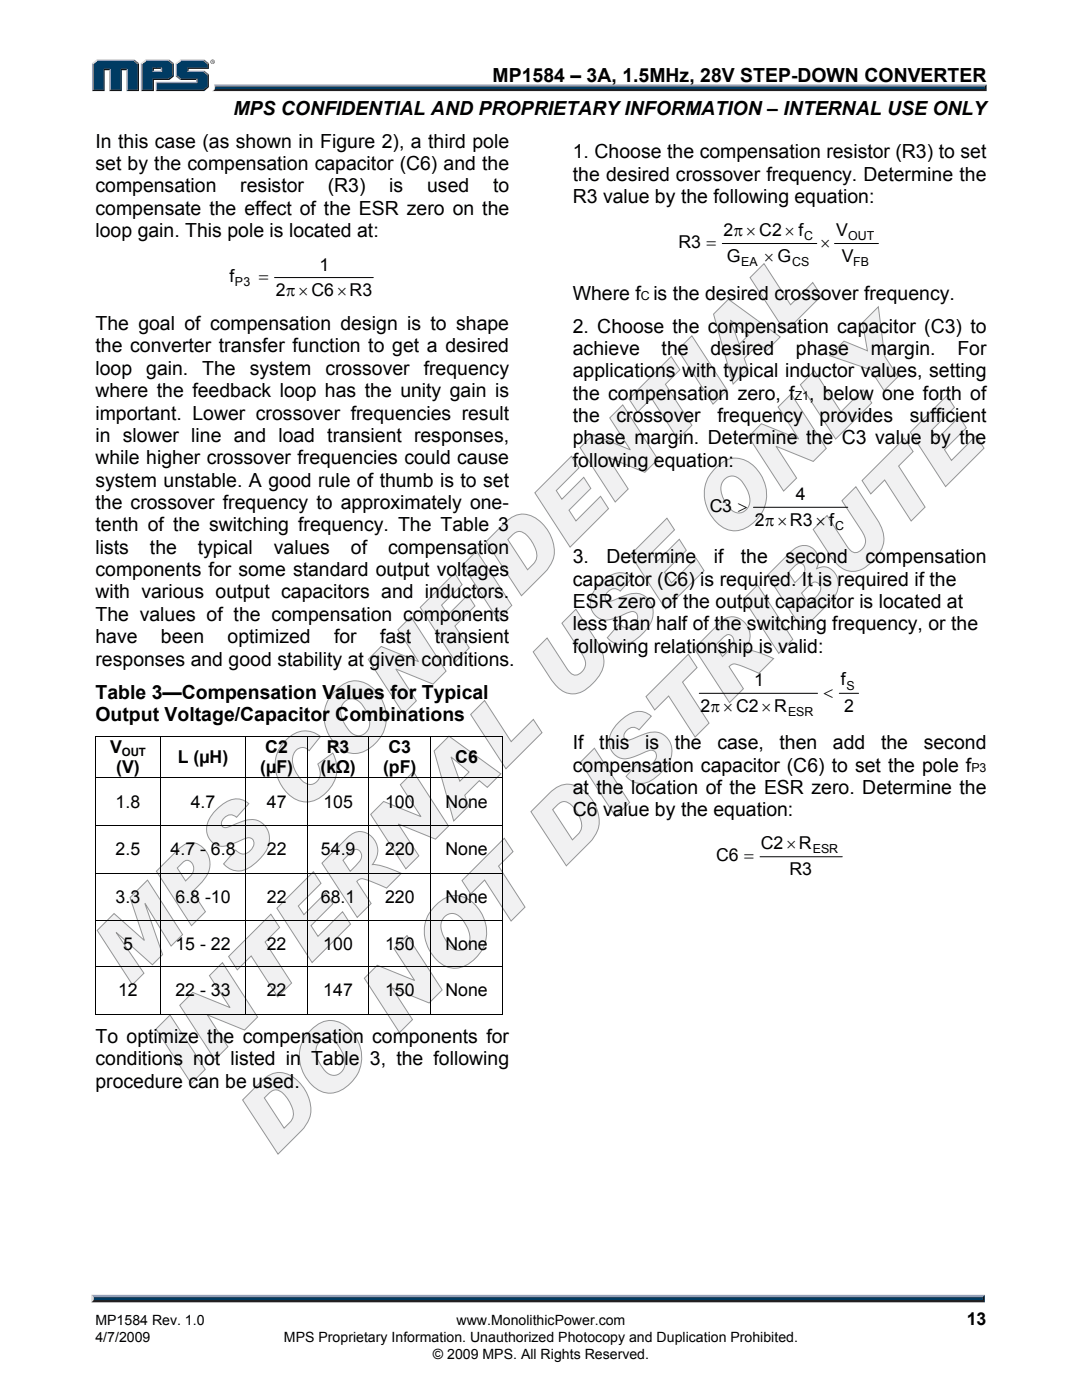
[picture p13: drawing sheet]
<svg xmlns="http://www.w3.org/2000/svg" width="216mm" height="279mm" viewBox="0 0 216 279" stroke-linecap="round" stroke-linejoin="round" font-family="sans-serif">
<defs><g id="words">
<g font-size="3.9">
<text x="98.3" y="16.3">MP1584 – 3A, 1.5MHz, 28V STEP-DOWN CONVERTER</text>
<text x="46.6" y="22.9">MPS CONFIDENTIAL AND PROPRIETARY INFORMATION – INTERNAL USE ONLY</text>
<text x="19" y="29.5">In this case (as shown in Figure 2), a third pole</text>
<text x="19" y="33.9">set by the compensation capacitor (C6) and the</text>
<text x="114.3" y="31.6">1. Choose the compensation resistor (R3) to set</text>
<text x="19" y="38.4">compensation</text>
<text x="48" y="38.4">resistor</text>
<text x="65.4" y="38.4">(R3)</text>
<text x="77.7" y="38.4">is</text>
<text x="85.2" y="38.4">used</text>
<text x="98.4" y="38.4">to</text>
<text x="114.3" y="36">the desired crossover frequency. Determine the</text>
<text x="114.3" y="40.5">R3 value by the following equation:</text>
<text x="19" y="42.8">compensate the effect of the ESR zero on the</text>
<text x="19" y="47.3">loop gain. This pole is located at:</text>
<text x="114.3" y="59.8">Where f is the desired crossover frequency.</text>
<text x="19.1" y="65.9">The goal of compensation design is to shape</text>
<text x="19.1" y="70.3">the converter transfer function to get a desired</text>
<text x="114.3" y="66.4">2. Choose the compensation capacitor (C3) to</text>
<text x="114.3" y="70.8">achieve</text>
<text x="132" y="70.8">the</text>
<text x="141.8" y="70.8">desired</text>
<text x="158.8" y="70.8">phase</text>
<text x="173.7" y="70.8">margin.</text>
<text x="191" y="70.8">For</text>
<text x="19.1" y="74.8">loop</text>
<text x="29.2" y="74.8">gain.</text>
<text x="40.4" y="74.8">The</text>
<text x="49.8" y="74.8">system</text>
<text x="64.9" y="74.8">crossover</text>
<text x="84.5" y="74.8">frequency</text>
<text x="114.3" y="75.3">applications with typical inductor values, setting</text>
<text x="19.1" y="79.3">where the feedback loop has the unity gain is</text>
<text x="19.1" y="83.7">important. Lower crossover frequencies result</text>
<text x="114.3" y="79.7">the compensation zero, f</text>
<text x="161.5" y="79.7">, below one forth of</text>
<text x="19.1" y="88.2">in slower line and load transient responses,</text>
<text x="114.3" y="84.2">the</text>
<text x="114.3" y="88.7">phase margin. Determine the C3 value by the</text>
<text x="123" y="84.2">crossover</text>
<text x="143.1" y="84.2">frequency</text>
<text x="163.5" y="84.2">provides</text>
<text x="181.5" y="84.2">sufficient</text>
<text x="19.1" y="92.6">while higher crossover frequencies could cause</text>
<text x="114.3" y="93.1">following equation:</text>
<text x="19.1" y="97.1">system unstable. A good rule of thumb is to set</text>
<text x="19.1" y="101.6">the crossover frequency to approximately one-</text>
<text x="19.1" y="106">tenth of the switching frequency. The Table 3</text>
<text x="19.1" y="110.5">lists</text>
<text x="29.9" y="110.5">the</text>
<text x="39.5" y="110.5">typical</text>
<text x="54.6" y="110.5">values</text>
<text x="70" y="110.5">of</text>
<text x="77.4" y="110.5">compensation</text>
<text x="114.3" y="112.4">3.</text>
<text x="121" y="112.4">Determine</text>
<text x="142.4" y="112.4">if</text>
<text x="147.8" y="112.4">the</text>
<text x="156.7" y="112.4">second</text>
<text x="172.7" y="112.4">compensation</text>
<text x="19.1" y="115">components for some standard output voltages</text>
<text x="19.1" y="119.4">with various output capacitors and inductors.</text>
<text x="114.3" y="116.9">capacitor (C6) is required. It is required if the</text>
<text x="19.1" y="123.9">The values of the compensation components</text>
<text x="114.3" y="121.3">ESR zero of the output capacitor is located at</text>
<text x="114.3" y="125.8">less than half of the switching frequency, or the</text>
<text x="19.1" y="128.4">have</text>
<text x="32.1" y="128.4">been</text>
<text x="45.4" y="128.4">optimized</text>
<text x="66.7" y="128.4">for</text>
<text x="75.8" y="128.4">fast</text>
<text x="86.7" y="128.4">transient</text>
<text x="114.3" y="130.3">following relationship is valid:</text>
<text x="19.1" y="132.8">responses and good stability at given conditions.</text>
<text x="19" y="139.4">Table 3—Compensation Values for Typical</text>
<text x="19" y="143.9">Output Voltage/Capacitor Combinations</text>
<text x="114.3" y="149.5">If</text>
<text x="119.6" y="149.5">this</text>
<text x="128.7" y="149.5">is</text>
<text x="134.7" y="149.5">the</text>
<text x="143.1" y="149.5">case,</text>
<text x="155.5" y="149.5">then</text>
<text x="166.2" y="149.5">add</text>
<text x="175.8" y="149.5">the</text>
<text x="184.3" y="149.5">second</text>
<text x="114.3" y="154">compensation capacitor (C6) to set the pole f</text>
<text x="114.3" y="158.5">at the location of the ESR zero. Determine the</text>
<text x="114.3" y="162.9">C6 value by the equation:</text>
<text x="19" y="208.2">To optimize the compensation components for</text>
<text x="19" y="212.6">conditions not listed in Table 3, the following</text>
<text x="19" y="217.1">procedure can be used.</text>
</g>
<g font-size="3.5">
<text x="144.4" y="47">2π × C2× f</text>
<text x="166.9" y="47">V</text>
<text x="135.4" y="49.5">R3 =</text>
<text x="145" y="52.3">G</text>
<text x="152.5" y="52.3">× G</text>
<text x="163.7" y="49.5">×</text>
<text x="168" y="52.3">V</text>
<text x="45.8" y="56.3">f</text>
<text x="51.6" y="56.3">=</text>
<text x="55" y="59.1">2π × C6 ×R3</text>
<text x="63.8" y="54">1</text>
<text x="158.8" y="99.9">4</text>
<text x="141.6" y="102.1">C3 &gt;</text>
<text x="150.6" y="104.9">2π ×R3 × f</text>
<text x="150.5" y="137">1</text>
<text x="167.8" y="136.8">f</text>
<text x="139.8" y="142">2π × C2×R</text>
<text x="164.3" y="139.2">&lt;</text>
<text x="168.5" y="142">2</text>
<text x="21.9" y="150.3">V</text>
<text x="23.2" y="154.3">(V)</text>
<text x="35.5" y="152.3">L (µH)</text>
<text x="51.9" y="154.3">(µF)</text>
<text x="52.9" y="150.3">C2</text>
<text x="63.9" y="154.3">(kΩ)</text>
<text x="65.2" y="150.3">R3</text>
<text x="76.4" y="154.3">(pF)</text>
<text x="77.5" y="150.3">C3</text>
<text x="90.8" y="152.3">C6</text>
<text x="23.1" y="161.2">1.8</text>
<text x="38.1" y="161.2">4.7</text>
<text x="53.3" y="161.2">47</text>
<text x="64.5" y="161.2">105</text>
<text x="76.8" y="161.2">100</text>
<text x="88.9" y="161.2">None</text>
<text x="23.1" y="170.7">2.5</text>
<text x="34" y="170.7">4.7 - 6.8</text>
<text x="53.3" y="170.7">22</text>
<text x="64" y="170.7">54.9</text>
<text x="76.9" y="170.7">220</text>
<text x="88.9" y="170.7">None</text>
<text x="142.9" y="171.9">C6 =</text>
<text x="151.8" y="169.4">C2×R</text>
<text x="157.5" y="174.7">R3</text>
<text x="23.1" y="180.3">3.3</text>
<text x="35" y="180.3">6.8 -10</text>
<text x="53.2" y="180.3">22</text>
<text x="64" y="180.3">68.1</text>
<text x="76.8" y="180.3">220</text>
<text x="88.9" y="180.3">None</text>
<text x="24.6" y="189.5">5</text>
<text x="35" y="189.5">15 - 22</text>
<text x="53.2" y="189.5">22</text>
<text x="64.5" y="189.5">100</text>
<text x="76.8" y="189.5">150</text>
<text x="88.9" y="189.5">None</text>
<text x="23.6" y="198.8">12</text>
<text x="35" y="198.8">22 - 33</text>
<text x="53.2" y="198.8">22</text>
<text x="64.5" y="198.8">147</text>
<text x="76.8" y="198.8">150</text>
<text x="88.9" y="198.8">None</text>
<text x="192.9" y="264.5">13</text>
</g>
<g font-size="2.8">
<text x="19" y="267.9">4/7/2009</text>
<text x="19" y="264.5">MP1584 Rev. 1.0</text>
<text x="56.7" y="267.9">MPS Proprietary Information. Unauthorized Photocopy and Duplication Prohibited.</text>
<text x="91.1" y="264.5">www.MonolithicPower.com</text>
<text x="86.4" y="271.1">© 2009 MPS. All Rights Reserved.</text>
</g>
<g font-size="2.5">
<text x="160.4" y="47.9">C</text>
<text x="169.2" y="47.9">OUT</text>
<text x="147.9" y="53.1">EA</text>
<text x="158.1" y="53.1">CS</text>
<text x="170.2" y="53.1">FB</text>
<text x="46.9" y="57.2">P3</text>
<text x="127.9" y="59.8">C</text>
<text x="158.6" y="79.7">Z1</text>
<text x="166.6" y="105.8">C</text>
<text x="168.9" y="137.7">S</text>
<text x="157.2" y="142.9">ESR</text>
<text x="193.8" y="154">P3</text>
<text x="162.2" y="170.3">ESR</text>
</g>
<text font-size="2.3" x="24.3" y="150.8">OUT</text>
</g></defs>
<g fill="#f1f1f2">
<path d="M29.4 175.6l7 10.9-2.3 2.3-5.1-8.5 3.4 10.2-2 2-7.2-6.4 5.5 8.1-2.3 2.3-7-10.8 3.4-3.4 6 5.3-2.9-8.5z"/>
<path d="M43.2 161.6a5.2 5.2 0 0 1 5.1-2l1.3 .8-2.4 2.7a1.79 1.79 0 0 0-2-.2 1.79 1.79 0 0 0-.9 1.9l.3 .3 .4 .1 1.5-.5a7.1 7.1 0 0 1 4.8-1 4.2 4.2 0 0 1 1.2 6.9 8 8 0 0 1-4.7 3.2 3.9 3.9 0 0 1-3.2-1.4l2.4-2.8a2.06 2.06 0 0 0 2.5 .6 2.06 2.06 0 0 0 1.1-2.3l-.2-.4-.5-.3-.9 .1a15.1 15.1 0 0 1-4.8 1.6 3.6 3.6 0 0 1-2.3-5.8z"/>
<path d="M57.1 147.7a4.9 4.9 0 0 1 6.8-.7l-2.2 2.8a1.94 1.94 0 0 0-2.2-.4 1.94 1.94 0 0 0-1.1 1.9 5.8 5.8 0 0 0 3 5.2 2.19 2.19 0 0 0 2.1-.8 2.19 2.19 0 0 0 .2-2.3l-.3-.9 3-2.2a6.6 6.6 0 0 1-5.3 9.8 6.7 6.7 0 0 1-5.7-5 6.7 6.7 0 0 1 1.7-7.4z"/>
<path d="M82 123.1l7 10.8-2.6 2.6-7.4-2.9 4.1 6.3-2.6 2.5-7-10.8 2.6-2.6 7.4 3-4.1-6.3z"/>
<path d="M90.7 114.4l1.5 2.3-4.1 4.1 1.3 1.9 4-4 1.4 2.2-4 4 2.8 4.4-2.7 2.8-7-10.9z"/>
<path d="M95.1 110l7 10.8-2.8 2.8-7-10.8z"/>
<path d="M114 91.1l1.5 2.3-4.5 4.5 1.1 1.7 4.4-4.3 1.4 2.2-4.4 4.3 1.4 2.2 4.9-4.9 1.6 2.4-7.6 7.7-7.1-10.9z"/>
<path d="M124.3 80.8l7 10.9-2.6 2.6-7.4-3 4 6.3-2.5 2.6-7.1-10.9 2.6-2.6 7.4 3-4-6.3z"/>
<path d="M133.9 71.1l1.8 2.7-2.9 2.9 5.3 8.2-2.8 2.8-5.3-8.2-2.8 2.7-1.7-2.6z"/>
<path d="M138.1 67l7 10.9-2.8 2.8-7-10.9z"/>
<path d="M152.4 52.6l5.4 8.2 4.4-4.4 1.7 2.6-7.2 7.2-7-10.8z"/>
<path d="M33.9 202.6l7.1 10.8-2.8 2.8-7.1-10.8z"/>
<path d="M44.4 192.1l7 10.9-2.6 2.6-7.4-3 4.1 6.3-2.6 2.6-7-10.9 2.6-2.5 7.4 2.9-4.1-6.3z"/>
<path d="M54.1 182.5l1.7 2.6-2.9 2.9 5.3 8.2-2.8 2.8-5.3-8.2-2.8 2.8-1.7-2.7z"/>
<path d="M62.5 174l1.6 2.3-4.6 4.5 1.1 1.7 4.4-4.3 1.4 2.2-4.3 4.3 1.3 2.2 5-4.9 1.5 2.4-7.6 7.7-7-10.8z"/>
<path d="M82.5 154l7 10.9-2.6 2.6-7.4-3 4.1 6.3-2.6 2.6-7-10.9 2.6-2.5 7.4 2.9-4.1-6.3z"/>
<path d="M96.7 139.8l5.3 8.2 4.4-4.4 1.7 2.6-7.2 7.2-7-10.8z"/>
<path d="M112.1 124.4l2.8-2.8 4.3 6.5a5.7 5.7 0 0 1 .5 6.5 7.3 7.3 0 0 1-5.3 3.9 5.6 5.6 0 0 1-4.6-3.1l-3.4-5.3 2.8-2.8 4.1 6.3a1.69 1.69 0 0 0 1.5 1.1 1.69 1.69 0 0 0 1.6-1 2.78 2.78 0 0 0-.4-3.4z"/>
<path d="M119.7 116.5a5.2 5.2 0 0 1 5.2-2l1.3 .7-2.4 2.8a1.79 1.79 0 0 0-2.1-.2 1.79 1.79 0 0 0-.9 1.8l.3 .4h.5l1.5-.5a7.1 7.1 0 0 1 4.7-.9 4.2 4.2 0 0 1 1.3 6.9 8 8 0 0 1-4.7 3.2 3.9 3.9 0 0 1-3.2-1.4l2.4-2.8a2.06 2.06 0 0 0 2.5 .5 2.06 2.06 0 0 0 1.1-2.2l-.3-.5-.4-.2-.9 .1a15.1 15.1 0 0 1-4.8 1.6 3.6 3.6 0 0 1-2.3-5.8z"/>
<path d="M133.1 103.4l1.5 2.3-4.5 4.6 1.1 1.7 4.3-4.4 1.4 2.2-4.3 4.4 1.4 2.1 4.9-4.9 1.6 2.5-7.7 7.7-7-10.9z"/>
<path d="M157.9 78.6l7 10.9-2.6 2.6-7.4-3 4.1 6.3-2.6 2.6-7.1-10.8 2.6-2.6 7.5 3-4.1-6.4z"/>
<path d="M162.5 74l5.3 8.2 4.4-4.4 1.7 2.6-7.2 7.2-7-10.8z"/>
<path d="M175.3 61.2l1.2 9.9 2.7 4.1-2.8 2.8-2.7-4.2-8.2-2.8 2.9-2.9 4.7 1.9-1-5.6z"/>
<path d="M81.2 186.7l7 10.9-2.6 2.6-7.3-3 4 6.3-2.6 2.6-7-10.9 2.6-2.6 7.4 3-4.1-6.3z"/>
<path d="M100.6 167.3l1.8 2.7-2.9 2.9 5.3 8.1-2.8 2.8-5.3-8.2-2.8 2.8-1.7-2.7z"/>
<path d="M118.6 149.3l7 10.9-2.8 2.8-7-10.9z"/>
<path d="M123.5 144.1a5.2 5.2 0 0 1 5.1-1.9l1.4 .7-2.5 2.8a1.79 1.79 0 0 0-2-.2 1.79 1.79 0 0 0-.9 1.8l.3 .3 .5 .1 1.5-.5a7.1 7.1 0 0 1 4.7-1 4.2 4.2 0 0 1 1.2 7 8 8 0 0 1-4.7 3.2 3.9 3.9 0 0 1-3.2-1.5l2.4-2.7a2.06 2.06 0 0 0 2.5 .5 2.06 2.06 0 0 0 1.1-2.3l-.2-.4-.5-.2-.9 .1a15.1 15.1 0 0 1-4.8 1.5 3.6 3.6 0 0 1-2.3-5.7z"/>
<path d="M137.3 130.6l1.8 2.6-2.9 2.9 5.3 8.2-2.8 2.8-5.3-8.2-2.8 2.8-1.7-2.7z"/>
<path d="M151.2 116.8l7 10.8-2.8 2.8-7-10.8z"/>
<path d="M168 99.9l2.8-2.8 4.2 6.6a5.7 5.7 0 0 1 .6 6.5 7.3 7.3 0 0 1-5.3 3.8 5.6 5.6 0 0 1-4.6-3.1l-3.4-5.2 2.7-2.8 4.1 6.3a1.69 1.69 0 0 0 1.6 1.1 1.69 1.69 0 0 0 1.6-1 2.78 2.78 0 0 0-.4-3.5z"/>
<path d="M180.5 87.5l1.7 2.6-2.9 2.9 5.3 8.2-2.8 2.8-5.3-8.2-2.7 2.8-1.8-2.7z"/>
<path d="M188.9 79l1.6 2.3-4.6 4.5 1.1 1.8 4.4-4.4 1.4 2.2-4.3 4.3 1.4 2.2 4.9-4.9 1.6 2.4-7.7 7.7-7-10.8z"/>
<path d="M35.3 169.8a3.8 3.8 0 0 1 3.7-1.5 4.5 4.5 0 0 1 1.5 7.5l-2.1 2.2 2.6 3.9-2.8 2.8-7-10.8zM35.4 173.2l1.6 2.6a3.5 3.5 0 0 0 1.7-2.4 1.39 1.39 0 0 0-1.9-1.5z"/>
<path d="M67 137.8a5.3 5.3 0 0 1 8.7 1 7.3 7.3 0 0 1-4.8 11.6 6.4 6.4 0 0 1-5.5-4.2 7.1 7.1 0 0 1 1.6-8.4zM68.7 140.1a3.4 3.4 0 0 0-.1 4.1 3.7 3.7 0 0 0 3.2 2.6 2.71 2.71 0 0 0 1.7-4 5.2 5.2 0 0 0-2.9-3.3 2.05 2.05 0 0 0-1.9 .6z"/>
<path d="M100.7 104.4a4.8 4.8 0 0 1 7.4 0 7.6 7.6 0 0 1 2.2 7.4l-1.2 2.1-5 5-7.1-10.8zM102.2 106.8l-.9 .9 4 6a3.7 3.7 0 0 0 1.8-2.9 6.3 6.3 0 0 0-3-4.7 1.75 1.75 0 0 0-1.9 .7z"/>
<path d="M142.4 62.7l2.9-3 10.4 7.5-2.7 2.7-1.6-1.3-2.9 2.9 .8 2.2-3 2.9zM145.8 63.9l1.7 4.8 1.8-1.8z"/>
<path d="M69.3 167.2a3.4 3.4 0 0 1 3.6-1 3.4 3.4 0 0 1 2.4 2.8l.1 1-.2 1-.9 1.6a14.3 14.3 0 0 1 5.8 1.7l-3 2.9-1.9-.8a6.4 6.4 0 0 0-3.4-1l-.6 .5 2.9 4.4-2.8 2.8-7.1-10.8zM69.8 170.3l-1.4 1.4 1.5 2.2a6.8 6.8 0 0 0 2.2-2.8 1.15 1.15 0 0 0-.5-1.4 1.15 1.15 0 0 0-1.4 .3z"/>
<path d="M89.6 146.9l10.3 7.5-2.7 2.7-1.6-1.3-2.9 2.9 .8 2.2-3 2.9-3.9-13.9zM90.1 151.1l1.7 4.8 1.8-1.8z"/>
<path d="M142.9 93.3a5.3 5.3 0 0 1 8.7 1.1 7.3 7.3 0 0 1-4.8 11.5 6.4 6.4 0 0 1-5.5-4.1 7.1 7.1 0 0 1 1.6-8.5zM144.6 95.7a3.4 3.4 0 0 0-.1 4.1 3.7 3.7 0 0 0 3.2 2.6 2.71 2.71 0 0 0 1.7-4 5.2 5.2 0 0 0-2.9-3.4 2.05 2.05 0 0 0-1.9 .7z"/>
<path d="M52.1 215.9a4.8 4.8 0 0 1 7.5 0 7.6 7.6 0 0 1 2.1 7.3l-1.2 2.1-5 5-7.1-10.8zM53.6 218.2l-.9 .9 4 6a3.7 3.7 0 0 0 1.9-2.9 6.3 6.3 0 0 0-3.1-4.6 1.75 1.75 0 0 0-1.9 .6z"/>
<path d="M62.1 205.6a5.2 5.2 0 0 1 8.4 .7 7.3 7.3 0 0 1-4.5 11.9 6.4 6.4 0 0 1-5.5-4.2 7.1 7.1 0 0 1 1.6-8.4zM63.8 207.9a3.4 3.4 0 0 0-.1 4.1 3.7 3.7 0 0 0 3.2 2.6 2.71 2.71 0 0 0 1.7-4 5.2 5.2 0 0 0-2.9-3.3 2.05 2.05 0 0 0-1.9 .6z"/>
<path d="M87 180.6a5.3 5.3 0 0 1 8.7 1.1 7.3 7.3 0 0 1-4.8 11.5 6.4 6.4 0 0 1-5.5-4.1 7.1 7.1 0 0 1 1.6-8.5zM88.7 183a3.4 3.4 0 0 0-.1 4.1 3.7 3.7 0 0 0 3.2 2.6 2.71 2.71 0 0 0 1.7-4 5.2 5.2 0 0 0-2.9-3.4 2.05 2.05 0 0 0-1.9 .7z"/>
<path d="M109.6 158.3a4.8 4.8 0 0 1 7.5 0 7.6 7.6 0 0 1 2.2 7.4l-1.3 2.1-5 5-7.1-10.8zM111.1 160.7l-.8 .9 3.9 6a3.7 3.7 0 0 0 1.9-2.9 6.3 6.3 0 0 0-3.1-4.6 1.75 1.75 0 0 0-1.9 .6z"/>
<path d="M143.6 124.3a3.4 3.4 0 0 1 3.6-1 3.4 3.4 0 0 1 2.4 2.9l.1 .9-.2 1-.9 1.6a14.3 14.3 0 0 1 5.8 1.7l-3 3-1.9-.9a6.4 6.4 0 0 0-3.4-.9l-.6 .4 2.8 4.5-2.7 2.7-7.1-10.8zM144.1 127.4l-1.4 1.4 1.5 2.2a6.8 6.8 0 0 0 2.2-2.8 1.15 1.15 0 0 0-.5-1.4 1.15 1.15 0 0 0-1.4 .3z"/>
<path d="M157.2 110.7a4 4 0 0 1 4-1.7 3.1 3.1 0 0 1 1.7 4.5 2.95 2.95 0 0 1 4.4 2.7 4.6 4.6 0 0 1-1.7 4l-5.5 5.5-7-10.9zM157.3 114.3l1.3 2 1-.9a2.05 2.05 0 0 0 .8-2.5l-.1-.2a.97 .97 0 0 0-1.5 .1zM161.4 116.9l-1.5 1.5 1.5 2.2a6.2 6.2 0 0 0 2.4-2.9 1.23 1.23 0 0 0-.8-1.5 1.23 1.23 0 0 0-1.6 .7z"/>
</g>
<g fill="none" stroke="#939598" stroke-width=".2">
<path d="M152.4 52.6l5.4 8.2 4.4-4.4 1.7 2.6-7.2 7.2-7-10.8zM133.9 71.1l1.8 2.7-2.9 2.9 5.3 8.2-2.8 2.8-5.3-8.2-2.8 2.7-1.7-2.6zM138.1 67l7 10.9-2.8 2.8-7-10.9zM142.4 62.7l2.9-3 10.4 7.5-2.7 2.7-1.6-1.3-2.9 2.9 .8 2.2-3 2.9zM145.8 63.9l3.5 3-1.8 1.8zM157.9 78.6l7 10.9-2.6 2.6-7.4-3 4.1 6.3-2.6 2.6-7.1-10.8 2.6-2.6 7.4 3-4-6.4zM162.5 74l5.3 8.2 4.4-4.4 1.7 2.6-7.2 7.2-7-10.8zM172.1 64.4l3.2-3.2 1.2 9.9 2.7 4.1-2.8 2.8-2.7-4.2-8.2-2.8 2.9-2.9 4.7 1.9zM188.9 79l1.6 2.3-4.6 4.5 1.1 1.8 4.4-4.4 1.4 2.2-4.3 4.3 1.4 2.2 4.9-4.9 1.5 2.4-7.6 7.7-7-10.8zM114 91.1l1.5 2.3-4.5 4.5 1.1 1.7 4.4-4.3 1.4 2.2-4.4 4.3 1.4 2.2 4.9-4.9 1.6 2.4-7.6 7.7-7.1-10.9zM124.3 80.8l7 10.9-2.6 2.6-7.4-3 4 6.3-2.5 2.6-7.1-10.9 2.6-2.6 7.4 3-4-6.3zM142.9 93.3a5.3 5.3 0 0 1 8.7 1.1 7.3 7.3 0 0 1-4.8 11.5 6.4 6.4 0 0 1-5.5-4.1 7.1 7.1 0 0 1 1.6-8.5z"/>
<path d="M144.6 95.7a2.4 2.4 0 0 1 3.8 .9 4.8 4.8 0 0 1 1 4.4 2.25 2.25 0 0 1-2.1 1.4 2.25 2.25 0 0 1-2-1.4 5 5 0 0 1-1.2-4.7zM170.8 97.1l4.2 6.6a5.7 5.7 0 0 1 .6 6.5 7.3 7.3 0 0 1-5.3 3.8 5.6 5.6 0 0 1-4.6-3.1l-3.4-5.2 2.7-2.8 4.1 6.3a1.69 1.69 0 0 0 1.6 1.1 1.69 1.69 0 0 0 1.6-1 2.78 2.78 0 0 0-.4-3.5l-3.9-5.9zM180.5 87.5l1.7 2.6-2.9 2.9 5.3 8.2-2.8 2.8-5.3-8.2-2.7 2.8-1.8-2.7zM90.7 114.4l1.5 2.3-4.1 4.1 1.3 1.9 4-4 1.4 2.2-4 4 2.8 4.4-2.7 2.8-7-10.9zM95.1 110l7 10.8-2.8 2.8-7-10.8zM100.7 104.4a4.8 4.8 0 0 1 7.4 0 7.6 7.6 0 0 1 2.2 7.4l-1.2 2.1-5 5-7.1-10.8zM102.2 106.8a1.8 1.8 0 0 1 2.9 0 6.4 6.4 0 0 1 2 4.5 4.2 4.2 0 0 1-1.8 2.4l-4-6zM119.7 116.5a5.2 5.2 0 0 1 5.2-2l1.3 .7-2.4 2.8a1.79 1.79 0 0 0-2.1-.2 1.79 1.79 0 0 0-.9 1.8l.3 .4h.5l1.5-.5a7.1 7.1 0 0 1 4.7-.9 4.2 4.2 0 0 1 1.3 6.9 8 8 0 0 1-4.7 3.2 3.9 3.9 0 0 1-3.2-1.4l2.4-2.8a2.06 2.06 0 0 0 2.5 .5 2.06 2.06 0 0 0 1.1-2.2l-.3-.5-.4-.2-.9 .1a15.1 15.1 0 0 1-4.8 1.6 3.6 3.6 0 0 1-2.3-5.8zM133.1 103.4l1.5 2.3-4.5 4.6 1.1 1.7 4.3-4.4 1.4 2.2-4.3 4.4 1.4 2.1 4.9-4.9 1.6 2.5-7.7 7.7-7-10.9zM151.2 116.8l7 10.8-2.8 2.8-7-10.8zM157.2 110.7a4 4 0 0 1 4-1.7 3.1 3.1 0 0 1 1.7 4.5 2.95 2.95 0 0 1 4.4 2.7 4.6 4.6 0 0 1-1.7 4l-5.5 5.5-7-10.9zM158.5 113.1l.3-.3a1.12 1.12 0 0 1 1.5 0 1.12 1.12 0 0 1 .1 1.5l-1.8 2-1.3-2z"/>
<path d="M159.9 118.4l1.5-1.5a1.25 1.25 0 0 1 1.8-.6 1.25 1.25 0 0 1 .4 1.8l-.7 1-1.5 1.5zM67 137.8a5.3 5.3 0 0 1 8.7 1 7.3 7.3 0 0 1-4.8 11.6 6.4 6.4 0 0 1-5.5-4.2 7.1 7.1 0 0 1 1.6-8.4zM82 123.1l7 10.8-2.6 2.6-7.4-2.9 4.1 6.3-2.6 2.5-7-10.8 2.6-2.6 7.4 3-4.1-6.3zM96.7 139.8l5.3 8.2 4.4-4.4 1.7 2.6-7.2 7.2-7-10.8zM112.1 124.4l2.8-2.8 4.3 6.5a5.7 5.7 0 0 1 .5 6.5 7.3 7.3 0 0 1-5.3 3.9 5.6 5.6 0 0 1-4.6-3.1l-3.4-5.3 2.8-2.8 4.1 6.3a1.69 1.69 0 0 0 1.5 1.1 1.69 1.69 0 0 0 1.6-1 2.78 2.78 0 0 0-.4-3.4zM137.3 130.6l1.8 2.6-2.9 2.9 5.3 8.2-2.8 2.8-5.3-8.2-2.8 2.8-1.7-2.7zM142.7 128.8a8.3 8.3 0 0 1 2.4-2.1 1.37 1.37 0 0 1 1.3 .9 1.37 1.37 0 0 1-.5 1.6l-1.7 1.8zM143.6 124.3a3.4 3.4 0 0 1 3.6-1 3.4 3.4 0 0 1 2.4 2.9l.1 .9-.2 1-.9 1.6a14.3 14.3 0 0 1 5.8 1.7l-3 3-1.9-.9a6.4 6.4 0 0 0-3.4-.9l-.6 .4 2.8 4.5-2.7 2.7-7.1-10.8zM57.1 147.7a4.9 4.9 0 0 1 6.8-.7l-2.2 2.8a1.94 1.94 0 0 0-2.2-.4 1.94 1.94 0 0 0-1.1 1.9 5.8 5.8 0 0 0 3 5.2 2.19 2.19 0 0 0 2.1-.8 2.19 2.19 0 0 0 .2-2.3l-.3-.9 3-2.2a6.6 6.6 0 0 1-5.3 9.7 6.7 6.7 0 0 1-5.8-4.9 6.7 6.7 0 0 1 1.8-7.4zM68.7 140.1a2.4 2.4 0 0 1 3.9 1 4.8 4.8 0 0 1 .9 4.4 2.25 2.25 0 0 1-2 1.3 2.25 2.25 0 0 1-2.1-1.3 5 5 0 0 1-1.2-4.7zM82.5 154l7 10.9-2.6 2.6-7.4-3 4.1 6.3-2.6 2.6-7-10.9 2.6-2.5 7.4 2.9-4.1-6.3zM89.6 146.9l10.3 7.5-2.7 2.7-1.6-1.3-2.9 2.9 .8 2.2-3 2.9-3.9-13.9z"/>
<path d="M90 151.1l3.6 3-1.8 1.8zM109.6 158.3a4.8 4.8 0 0 1 7.5 0 7.6 7.6 0 0 1 2.2 7.4l-1.3 2.1-5 5-7.1-10.8zM118.6 149.3l7 10.9-2.8 2.8-7-10.9zM123.5 144.1a5.2 5.2 0 0 1 5.1-1.9l1.4 .7-2.5 2.8a1.79 1.79 0 0 0-2-.2 1.79 1.79 0 0 0-.9 1.8l.3 .3 .5 .1 1.5-.5a7.1 7.1 0 0 1 4.7-1 4.2 4.2 0 0 1 1.2 7 8 8 0 0 1-4.7 3.2 3.9 3.9 0 0 1-3.2-1.4l2.4-2.8a2.06 2.06 0 0 0 2.5 .5 2.06 2.06 0 0 0 1.1-2.3l-.2-.4-.5-.2-.9 .1a15.1 15.1 0 0 1-4.8 1.5 3.6 3.6 0 0 1-2.3-5.7zM29.4 175.6l7 10.9-2.3 2.3-5.1-8.5 3.4 10.2-2 2-7.2-6.4 5.5 8.1-2.3 2.3-7-10.8 3.4-3.4 6 5.3-2.9-8.5zM35.3 169.8a3.8 3.8 0 0 1 3.7-1.5 4.5 4.5 0 0 1 1.5 7.5l-2.1 2.2 2.6 3.9-2.8 2.8-7-10.8zM35.4 173.2l1.1-1.1a1.25 1.25 0 0 1 1.4-.3 1.25 1.25 0 0 1 .7 1.2 2.08 2.08 0 0 1-.6 1.9l-1 .9zM43.2 161.6a5.2 5.2 0 0 1 5.1-2l1.3 .8-2.4 2.7a1.79 1.79 0 0 0-2-.2 1.79 1.79 0 0 0-.9 1.9l.3 .3 .4 .1 1.5-.5a7.1 7.1 0 0 1 4.8-1 4.2 4.2 0 0 1 1.2 6.9 8 8 0 0 1-4.7 3.2 3.9 3.9 0 0 1-3.2-1.4l2.4-2.8a2.06 2.06 0 0 0 2.5 .6 2.06 2.06 0 0 0 1.1-2.3l-.2-.4-.5-.3-.9 .1a15.1 15.1 0 0 1-4.8 1.6 3.6 3.6 0 0 1-2.3-5.8zM62.5 174l1.6 2.3-4.6 4.5 1.1 1.7 4.4-4.3 1.4 2.2-4.3 4.3 1.3 2.2 5-4.9 1.5 2.4-7.6 7.7-7-10.8zM69.3 167.2a3.4 3.4 0 0 1 3.6-1 3.4 3.4 0 0 1 2.4 2.8l.1 1-.2 1-.9 1.6a14.3 14.3 0 0 1 5.8 1.7l-3 2.9-1.9-.8a6.4 6.4 0 0 0-3.4-1l-.6 .5 2.9 4.4-2.8 2.8-7.1-10.8zM69.8 170.3l.4-.3a1.2 1.2 0 0 1 1.7-.1 1.2 1.2 0 0 1 .1 1.7l-2.1 2.3-1.5-2.2zM100.6 167.3l1.8 2.7-2.9 2.9 5.3 8.1-2.8 2.8-5.3-8.2-2.8 2.8-1.7-2.7z"/>
<path d="M110.3 161.6l.8-.9a1.8 1.8 0 0 1 3 0 6.4 6.4 0 0 1 1.9 4.5 4.2 4.2 0 0 1-1.8 2.4zM44.4 192.1l7 10.9-2.6 2.6-7.4-3 4.1 6.3-2.6 2.6-7-10.9 2.6-2.5 7.4 2.9-4.1-6.3zM54.1 182.5l1.7 2.6-2.9 2.9 5.3 8.2-2.8 2.8-5.3-8.2-2.8 2.8-1.7-2.7zM81.2 186.7l7 10.9-2.6 2.6-7.3-3 4 6.3-2.6 2.6-7-10.9 2.6-2.6 7.4 3-4.1-6.3zM87 180.6a5.3 5.3 0 0 1 8.7 1.1 7.3 7.3 0 0 1-4.8 11.5 6.4 6.4 0 0 1-5.5-4.1 7.1 7.1 0 0 1 1.6-8.5zM88.7 183a2.4 2.4 0 0 1 3.9 .9 4.8 4.8 0 0 1 .9 4.4 2.25 2.25 0 0 1-2 1.4 2.25 2.25 0 0 1-2.1-1.4 5 5 0 0 1-1.2-4.7zM33.9 202.6l7.1 10.8-2.8 2.8-7.1-10.8zM52.1 215.9a4.8 4.8 0 0 1 7.5 0 7.6 7.6 0 0 1 2.1 7.3l-1.2 2.1-5 5-7.1-10.8zM53.6 218.2a1.8 1.8 0 0 1 3 .1 6.4 6.4 0 0 1 1.9 4.4 4.2 4.2 0 0 1-1.8 2.4l-4-6zM62.1 205.6a5.2 5.2 0 0 1 8.4 .7 7.3 7.3 0 0 1-4.5 11.9 6.4 6.4 0 0 1-5.5-4.2 7.1 7.1 0 0 1 1.6-8.4zM63.8 207.9a2.4 2.4 0 0 1 3.8 1 4.8 4.8 0 0 1 1 4.4 2.25 2.25 0 0 1-2.1 1.3 2.25 2.25 0 0 1-2-1.3 5 5 0 0 1-1.2-4.8z"/>
</g>
<path d="M18.7 259.2h177.4l.4 .7h-178.3z" fill="#231f20"/>
<path d="M18.3 258.4h178.2l-.4 .8h-177.4z" fill="#94a0b9"/>
<path d="M196.5 258.4v1.5l-.4-.4v-.6z" fill="#001339"/>
<path d="M18.7 258.9h177.4v.6h-177.4z" fill="#003b63"/>
<path d="M18.2 258.4l.5 .5v.5l-.5 .5z" fill="#dcddde"/>
<path d="M42.7 16.9h154.2l-.4 .6h-153.6z" fill="#94a0b9"/>
<path d="M42.9 17.5h153.6l.4 .7h-154.6l.4-.3z" fill="#231f20"/>
<path d="M196.5 17.3l.4-.4v1.3l-.4-.4z" fill="#001339"/>
<path d="M42.9 17.3h153.6v.5h-153.7z" fill="#003b63"/>
<path d="M42.7 16.9l.2 .5a.79 .79 0 0 1-.6 .8l.1-.1a1.24 1.24 0 0 0 .3-1.2z" fill="#dcddde"/>
<path d="M30.4 14.4l.3-.3h1.4l.2 .3z" fill="#94a0b9"/>
<g fill="#003b63">
<path d="M18.6 12.8l.8-.6h7.3l.8 .6v5.1h-2v-4.1h-1.5v4.1h-1.9v-4.1h-1.5v4.1h-2z"/>
<path d="M28.4 12.8l.8-.6h2.1v1.3h-.9v.9h1.9v-.9h-1.2v-1.3h2.5l.8 .6v2.3l-.8 .6h-3.2v2.2h-2z"/>
<path d="M31.3 16.6h8v-.9h-3.2l-.8-.6v-2.3l.8-.6h4.5l.8 .6v.7h-4v.9h3.2l.8 .6v2.2l-.8 .7h-9.3z"/>
</g>
<path d="M36 12h4.8" fill="none" stroke="#94a0b9" stroke-width=".27"/>
<path d="M35.1 12.6l.9-.7 .1 .3-.8 .6z" fill="#dcddde"/>
<path d="M35.2 12.6v2.7" fill="none" stroke="#94a0b9" stroke-width=".27"/>
<path d="M35.1 15.3l.2-.2 .8 .6-.1 .3z" fill="#547194"/>
<path d="M36 15.8h3.4" fill="none" stroke="#001339" stroke-width=".27"/>
<g fill="#94a0b9">
<path d="M31.1 16.3h8v-.3l.3-.3v.9h-8.1z"/>
<path d="M31.1 16.3l.2 .3v1.3l-.2 .3z"/>
</g>
<path d="M37.4 13.5h4v-.7l.3-.2v1.2h-4.1v.3l-.2 .3z" fill="#001339"/>
<path d="M37.4 14.2h3.4" fill="none" stroke="#94a0b9" stroke-width=".27"/>
<path d="M40.8 14.1l.9 .7-.3 .2-.8-.6z" fill="#547194"/>
<g fill="#001339">
<path d="M31.1 18.2l.2-.3h9.3l.8-.7v-2.2l.3-.2v2.6l-.9 .8z"/>
<path d="M30.4 15.7h3.2l.8-.6v-2.3l.3-.2v2.7l-.9 .7h-3.1v2.2h-2.6l.3-.3h2z"/>
</g>
<path d="M33.8 11.9l.9 .7-.3 .2-.8-.6z" fill="#547194"/>
<path d="M29 12h4.8" fill="none" stroke="#94a0b9" stroke-width=".27"/>
<path d="M28.1 12.6l.9-.7 .2 .3-.8 .6z" fill="#dcddde"/>
<path d="M28.2 12.6v5.6" fill="none" stroke="#94a0b9" stroke-width=".27"/>
<path d="M32.1 13.8l.2-.3v.9l-.2-.3z" fill="#94a0b9"/>
<g fill="#001339">
<path d="M30.4 13.5h1.9l-.2 .3h-1.4v.3l-.3 .3z"/>
<path d="M27.5 12.8l.2-.2v5.6h-2.5l.3-.3h2z"/>
</g>
<path d="M26.8 11.9l.9 .7-.2 .2-.8-.6z" fill="#547194"/>
<path d="M19.2 12h7.6" fill="none" stroke="#94a0b9" stroke-width=".27"/>
<path d="M18.4 12.6l.8-.7 .2 .3-.8 .6z" fill="#dcddde"/>
<path d="M18.5 12.6v5.6" fill="none" stroke="#94a0b9" stroke-width=".27"/>
<path d="M20.6 13.8h1.5l-.3 .2h-.9v4.2h-2.5l.2-.3h2z" fill="#001339"/>
<path d="M21.9 13.8v4.4" fill="none" stroke="#94a0b9" stroke-width=".27"/>
<path d="M24 13.8h1.5l-.3 .2h-.9v4.2h-2.5l.3-.3h1.9z" fill="#001339"/>
<path d="M25.3 13.8v4.4" fill="none" stroke="#94a0b9" stroke-width=".27"/>
<path d="M40.8 11.9l.9 .7-.3 .2-.8-.6z" fill="#547194"/>
<path d="M42 12.3a.45 .45 0 0 1 .9 0 .45 .45 0 0 1-.9 0zM42.1 12.3a.37 .37 0 0 0 .7 0 .37 .37 0 0 0-.7 0zM42.3 12.1l.3 .1v.4l-.2-.2-.1 .2zM42.3 12.2v.1h.2z" fill="#231f20"/>
<g fill="none" stroke="#000" stroke-width=".2">
<path d="M54.8 55.4h19.7M144.1 48.6h18.9M166.5 48.6h8.8M150.3 101.2h18.9M139.5 138.4h23.6M167.5 138.4h3.8M19 146.9h81.3M19 155.2h81.3M19 147v8.1M19 155.3v9.4M32 147v8.1M32 155.3v9.4"/>
<path d="M49 147v8.1M49 155.3v9.4M61.4 147v8.1M61.4 155.3v9.4M73.6 147v8.1M73.6 155.3v9.4M86 147v8.1M86 155.3v9.4M100.2 147v8.1M100.2 155.3v9.4M19 164.7h81.3M19 174.3h81.3"/>
<path d="M19 164.8v9.4M19 174.3v9.4M32 164.8v9.4M32 174.3v9.4M49 164.8v9.4M49 174.3v9.4M61.4 164.8v9.4M61.4 174.3v9.4M73.6 164.8v9.4M73.6 174.3v9.4M86 164.8v9.4M86 174.3v9.4"/>
<path d="M100.2 164.8v9.4M100.2 174.3v9.4M151.7 171h16.4M19 183.8h81.3M19 192.8h81.3M19 183.9v8.8M19 192.9v9.6M32 183.9v8.8M32 192.9v9.6M49 183.9v8.8M49 192.9v9.6M61.4 183.9v8.8"/>
<path d="M61.4 192.9v9.6M73.6 183.9v8.8M73.6 192.9v9.6M86 183.9v8.8M86 192.9v9.6M100.2 183.9v8.8M100.2 192.9v9.6M19 202.4h12.9M32.1 202.4h16.9M49.1 202.4h12.2M61.5 202.4h12M73.7 202.4h12.2"/>
<path d="M86.1 202.4h14"/>
</g>
<path d="M19 146.8h.1v.2h-.1zM100.1 146.8h.2v.2h-.2zM100.1 202.3h.2v.2h-.2z" fill="#000"/>
<use href="#words"/>
</svg>
